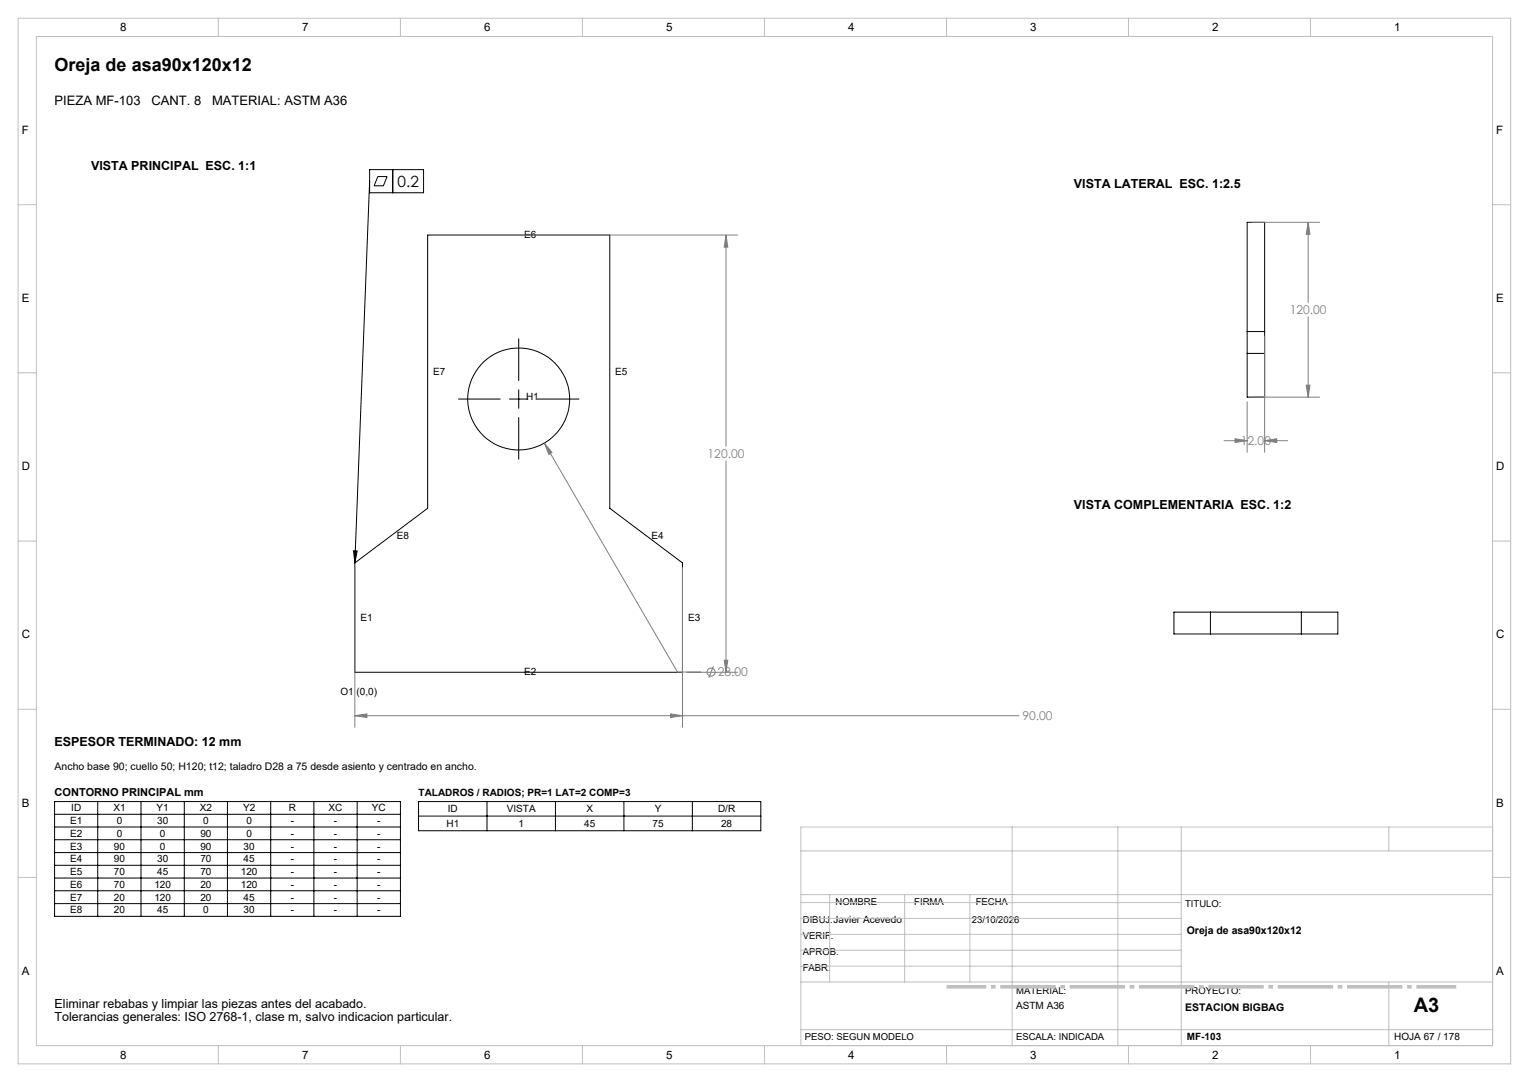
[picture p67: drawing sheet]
<svg xmlns="http://www.w3.org/2000/svg" width="420mm" height="297mm" viewBox="0 0 420 297" stroke-linecap="round" stroke-linejoin="round" font-family="sans-serif">
<defs><g id="words">
<text font-size="5.5" x="388.4" y="277.8">A3</text>
<text font-size="4.9" x="15" y="19.5">Oreja de asa90x120x12</text>
<text font-size="4.2" x="109.2" y="51.3">0.2</text>
<g font-size="3.6">
<text x="15" y="28.8">PIEZA MF-103</text>
<text x="41.6" y="28.8">CANT. 8</text>
<text x="58.3" y="28.8">MATERIAL: ASTM A36</text>
</g>
<g font-size="3.4">
<text x="25" y="46.7">VISTA PRINCIPAL ESC. 1:1</text>
<text x="295" y="51.7">VISTA LATERAL ESC. 1:2.5</text>
<text x="295" y="139.7">VISTA COMPLEMENTARIA ESC. 1:2</text>
<text x="15" y="204.7">ESPESOR TERMINADO: 12 mm</text>
<text x="15" y="276.7">Eliminar rebabas y limpiar las piezas antes del acabado.</text>
<text x="15" y="280.2">Tolerancias generales: ISO 2768-1, clase m, salvo indicacion particular.</text>
</g>
<g font-size="3.3" fill="#808080">
<text x="354.3" y="86.3">120.00</text>
<text x="194.4" y="125.8">120.00</text>
<text x="340.8" y="122.2">12.00</text>
<text x="197.2" y="185.7">28.00</text>
<text x="280.8" y="197.7">90.00</text>
</g>
<g font-size="3.2">
<text x="33" y="8.6">8</text>
<text x="83" y="8.6">7</text>
<text x="133" y="8.6">6</text>
<text x="183" y="8.6">5</text>
<text x="233" y="8.6">4</text>
<text x="283" y="8.6">3</text>
<text x="333" y="8.6">2</text>
<text x="383" y="8.6">1</text>
<text x="6" y="36.8">F</text>
<text x="411" y="36.8">F</text>
<text x="6" y="82.9">E</text>
<text x="411" y="82.9">E</text>
<text x="6" y="129.1">D</text>
<text x="411" y="129.1">D</text>
<text x="6" y="175.3">C</text>
<text x="411" y="175.3">C</text>
<text x="6" y="221.4">B</text>
<text x="411" y="221.4">B</text>
<text x="6" y="267.6">A</text>
<text x="411" y="267.6">A</text>
<text x="33" y="290.6">8</text>
<text x="83" y="290.6">7</text>
<text x="133" y="290.6">6</text>
<text x="183" y="290.6">5</text>
<text x="233" y="290.6">4</text>
<text x="283" y="290.6">3</text>
<text x="333" y="290.6">2</text>
<text x="383" y="290.6">1</text>
</g>
<text font-size="3" x="15" y="218.5">CONTORNO PRINCIPAL mm</text>
<g font-size="2.9">
<text x="15" y="211.5">Ancho base 90; cuello 50; H120; t12; taladro D28 a 75 desde asiento y centrado en ancho.</text>
<text x="326" y="256.5">Oreja de asa90x120x12</text>
<text x="325.6" y="277.5">ESTACION BIGBAG</text>
</g>
<g font-size="2.7">
<text x="144" y="65.4">E6</text>
<text x="119" y="102.9">E7</text>
<text x="169" y="102.9">E5</text>
<text x="144.5" y="109.9">H1</text>
<text x="109" y="147.9">E8</text>
<text x="179" y="147.9">E4</text>
<text x="99" y="170.4">E1</text>
<text x="189" y="170.4">E3</text>
<text x="144" y="185.4">E2</text>
<text x="93.5" y="190.9">O1 (0,0)</text>
<text x="115" y="218.4">TALADROS / RADIOS; PR=1 LAT=2 COMP=3</text>
<text x="19.3" y="226.2">E1</text>
<text x="19.6" y="222.7">ID</text>
<text x="31.1" y="222.7">X1</text>
<text x="32" y="226.2">0</text>
<text x="43" y="222.7">Y1</text>
<text x="43.2" y="226.2">30</text>
<text x="54.9" y="222.7">X2</text>
<text x="55.8" y="226.2">0</text>
<text x="66.8" y="222.7">Y2</text>
<text x="67.7" y="226.2">0</text>
<text x="79.3" y="222.7">R</text>
<text x="79.9" y="226.2">-</text>
<text x="90.3" y="222.7">XC</text>
<text x="91.7" y="226.2">-</text>
<text x="102.2" y="222.7">YC</text>
<text x="103.6" y="226.2">-</text>
<text x="122.6" y="226.9">H1</text>
<text x="123" y="222.9">ID</text>
<text x="139.2" y="222.9">VISTA</text>
<text x="142.4" y="226.9">1</text>
<text x="160.5" y="226.9">45</text>
<text x="161.1" y="222.9">X</text>
<text x="179.3" y="226.9">75</text>
<text x="179.9" y="222.9">Y</text>
<text x="197.2" y="222.9">D/R</text>
<text x="198.1" y="226.9">28</text>
<text x="19.3" y="229.7">E2</text>
<text x="19.3" y="233.2">E3</text>
<text x="31.3" y="233.2">90</text>
<text x="32" y="229.7">0</text>
<text x="43.9" y="229.7">0</text>
<text x="43.9" y="233.2">0</text>
<text x="55" y="229.7">90</text>
<text x="55" y="233.2">90</text>
<text x="66.9" y="233.2">30</text>
<text x="67.7" y="229.7">0</text>
<text x="79.9" y="229.7">-</text>
<text x="79.9" y="233.2">-</text>
<text x="91.7" y="229.7">-</text>
<text x="91.7" y="233.2">-</text>
<text x="103.6" y="229.7">-</text>
<text x="103.6" y="233.2">-</text>
<text x="19.3" y="236.7">E4</text>
<text x="31.3" y="236.7">90</text>
<text x="43.2" y="236.7">30</text>
<text x="55" y="236.7">70</text>
<text x="66.9" y="236.7">45</text>
<text x="79.9" y="236.7">-</text>
<text x="91.7" y="236.7">-</text>
<text x="103.6" y="236.7">-</text>
<text x="19.3" y="240.2">E5</text>
<text x="19.3" y="243.7">E6</text>
<text x="31.3" y="240.2">70</text>
<text x="31.3" y="243.7">70</text>
<text x="42.4" y="243.7">120</text>
<text x="43.2" y="240.2">45</text>
<text x="55" y="240.2">70</text>
<text x="55" y="243.7">20</text>
<text x="66.1" y="240.2">120</text>
<text x="66.1" y="243.7">120</text>
<text x="79.9" y="240.2">-</text>
<text x="79.9" y="243.7">-</text>
<text x="91.7" y="240.2">-</text>
<text x="91.7" y="243.7">-</text>
<text x="103.6" y="240.2">-</text>
<text x="103.6" y="243.7">-</text>
<text x="19.3" y="247.2">E7</text>
<text x="19.3" y="250.7">E8</text>
<text x="31.3" y="247.2">20</text>
<text x="31.3" y="250.7">20</text>
<text x="42.4" y="247.2">120</text>
<text x="43.2" y="250.7">45</text>
<text x="55" y="247.2">20</text>
<text x="55.8" y="250.7">0</text>
<text x="66.9" y="250.7">30</text>
<text x="66.9" y="247.2">45</text>
<text x="79.9" y="250.7">-</text>
<text x="79.9" y="247.2">-</text>
<text x="91.7" y="247.2">-</text>
<text x="91.7" y="250.7">-</text>
<text x="103.6" y="247.2">-</text>
<text x="103.6" y="250.7">-</text>
<text x="279.1" y="276.8">ASTM A36</text>
<text x="326" y="285.4">MF-103</text>
<text x="383" y="285.4">HOJA 67 / 178</text>
</g>
<g font-size="2.6">
<text x="229.5" y="248.4">NOMBRE</text>
<text x="251.1" y="248.4">FIRMA</text>
<text x="268" y="248.4">FECHA</text>
<text x="325.6" y="249">TITULO:</text>
<text x="220.5" y="253.3">DIBUJ.Javier Acevedo</text>
<text x="220.5" y="257.7">VERIF.</text>
<text x="267" y="253.3">23/10/2026</text>
<text x="220.5" y="262">APROB.</text>
<text x="220.5" y="266.4">FABR.</text>
<text x="279.1" y="273">MATERIAL:</text>
<text x="325.6" y="273">PROYECTO:</text>
<text x="221.1" y="285.5">PESO: SEGUN MODELO</text>
<text x="279.1" y="285.5">ESCALA: INDICADA</text>
</g>
</g></defs>
<g fill="none" stroke="#000" stroke-width=".27">
<path d="M101.5 46.6h14.8v6.3h-14.8zM101.5 49.7l-4 104.8M103.8 48.5h2.5l-1 2.5h-2.5zM107.9 46.6v6.3M117.5 64.5h50v75l20 15v30h-90v-30l20-15zM342.6 61h4.8v48h-4.8zM142.5 93v11.5M342.6 97h4.8M342.6 91h4.8M125.9 109.5h11.5M139.9 109.5h5.1M142.5 107v5.1"/>
<path d="M142.5 114.6v11.4M147.6 109.5h11.4M97.1 151.2h1l-.6 3.3zM322.5 168h45v6h-45zM332.5 168v6M357.5 168v6M15 220h95v31.5h-95zM15 223.5h95M15 227h95M15 230.5h95M15 234h95M15 237.5h95"/>
<path d="M26.8 220v31.5M38.7 220v31.5M50.6 220v31.5M62.5 220v31.5M74.4 220v31.5M86.2 220v31.5M98.1 220v31.5M115 220h94v8h-94zM115 224h94M133.8 220v8M152.6 220v8M171.4 220v8"/>
<path d="M190.2 220v8M15 241h95M15 244.5h95M15 248h95"/>
<circle cx="142.5" cy="109.5" r="14"/>
</g>
<g fill="none" stroke="#808080" stroke-width=".27">
<path d="M118.7 64.5h83.9M199.4 64.5l.5 3.3h-1zM199.4 64.5v58M343.9 61h18.6M359.3 61l.5 3.3h-1zM359.3 61v22M347.4 92.3v31.8M359.3 87v22M342.6 110.3v13.8M343.9 109h18.6M358.8 105.7h1l-.5 3.3zM149.5 121.6l2.1 2.6-.9 .5z"/>
<path d="M149.5 121.6l36.6 62.9h6.3M199.4 126.5v58M336.2 121h6.4M339.3 120.4l3.3 .6-3.3 .5zM347.4 121l3.3-.6v1.1zM347.4 121h6.3M97.5 155.8v43.8M187.5 155.8v43.8M97.5 196.5l3.3-.5v1zM97.5 196.5h182.4M184.2 196l3.3 .5-3.3 .5zM188.7 184.5h13.9"/>
<path d="M196 182.9l-1.3 3.2M198.9 181.2h1l-.5 3.3z"/>
<circle cx="195.3" cy="184.5" r="1.12"/>
</g>
<path d="M260 270.9h140" fill="none" stroke="#c0c0c0" stroke-width="1" stroke-dasharray="15.2 1.3 1.3 1.3" stroke-dashoffset="4.3" stroke-linecap="butt"/>
<g fill="none" stroke="#c0c0c0" stroke-width=".27">
<path d="M5 5h410v287h-410zM10 10h400v277h-400zM60 5v5M110 5v5M160 5v5M210 5v5M260 5v5M310 5v5M360 5v5M5 56.2h5M410 56.2h5M5 102.3h5"/>
<path d="M410 102.3h5M5 148.5h5M410 148.5h5M5 194.7h5M410 194.7h5M220 233.6h190M278 227v60M307.1 227v60M324.5 227v60M381.5 227v6.6M410 227h-190v60M5 240.8h5"/>
<path d="M220 245.6h190M220 256.5h104.5M220 252.1h104.5M220 247.8h104.5M227.9 245.6v24M248.5 245.6v24M266.4 245.6v24M410 240.8h5M220 269.6h190M220 265.2h104.5M220 260.8h104.5M381.5 269.6v17.4"/>
<path d="M60 287v5M110 287v5M160 287v5M210 287v5M220 282.6h190M260 287v5M310 287v5M360 287v5"/>
</g>
<path d="M97.1 151.2h1l-.6 3.3z" fill="#000"/>
<path d="M97.5 196.5l3.3-.5v1zM184.2 196l3.3 .5-3.3 .5zM198.9 181.2h1l-.5 3.3zM199.4 64.5l.5 3.3h-1zM149.5 121.6l1.2 3.1 .9-.5zM339.3 120.4l3.3 .6-3.3 .5zM347.4 121l3.3-.6v1.1zM358.8 105.7h1l-.5 3.3zM359.3 61l.5 3.3h-1z" fill="#808080"/>
<use href="#words"/>
</svg>
